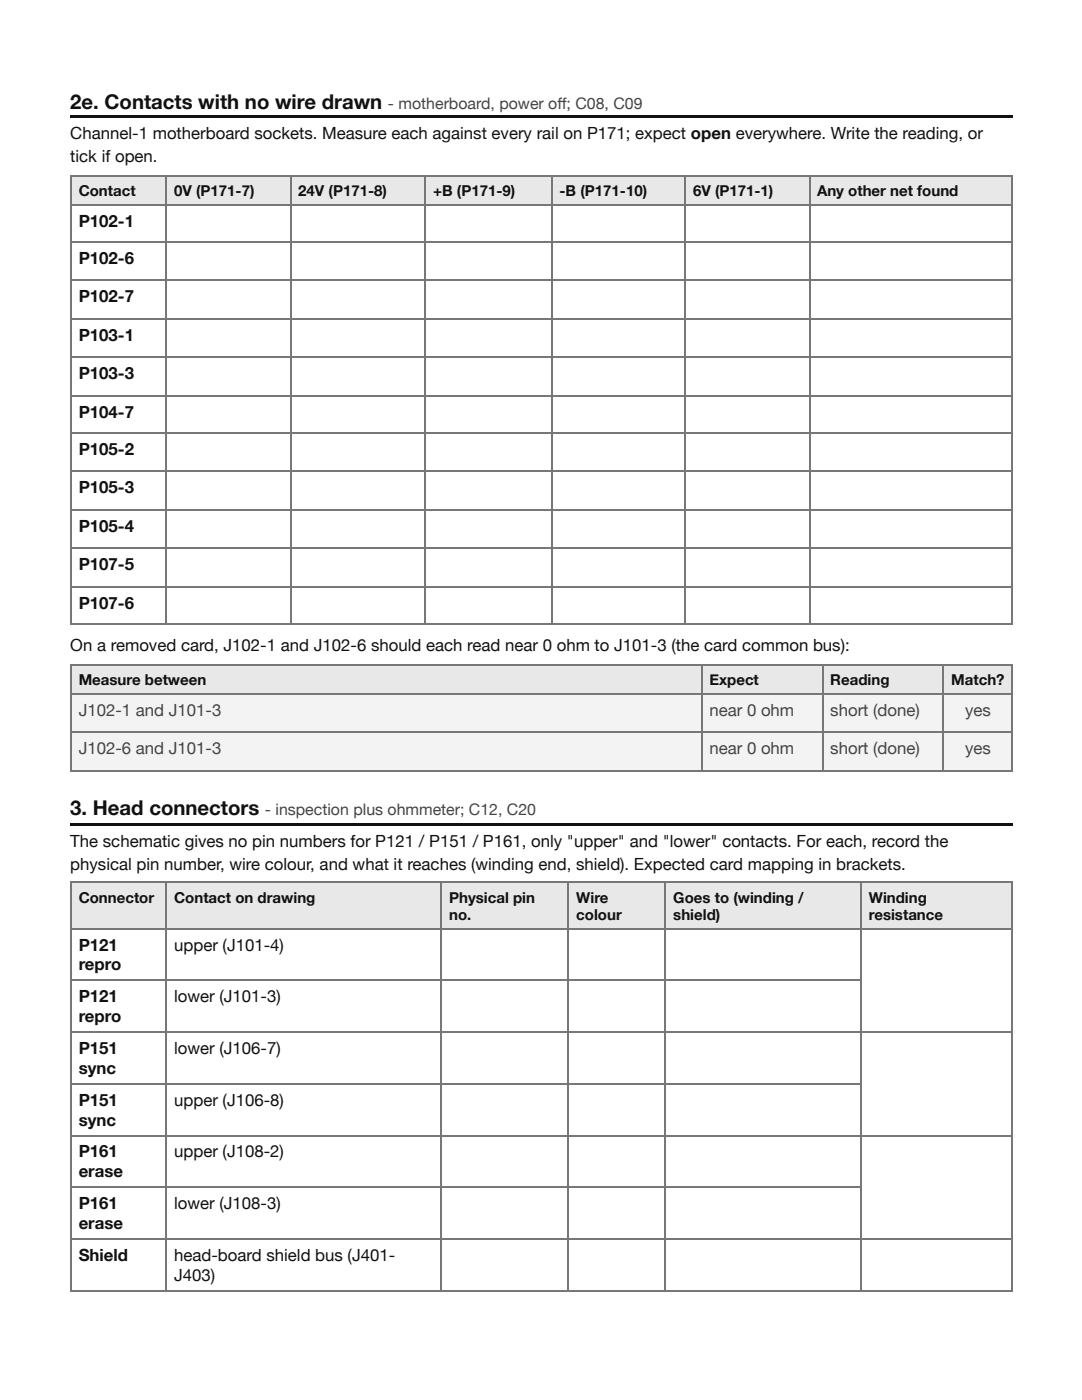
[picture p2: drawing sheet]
<svg xmlns="http://www.w3.org/2000/svg" width="216mm" height="279mm" viewBox="0 0 216 279" stroke-linecap="round" stroke-linejoin="round" font-family="sans-serif">
<defs><g id="words">
<g font-size="4.1" fill="#111">
<text x="14" y="21.7">2e. Contacts with no wire drawn</text>
<text x="14" y="162.7">3. Head connectors</text>
</g>
<g font-size="3.3" fill="#111">
<text x="14" y="27.8">Channel-1 motherboard sockets. Measure each against every rail on P171; expect open everywhere. Write the reading, or</text>
<text x="14" y="32.3">tick if open.</text>
<text x="15.7" y="45.2">P102-1</text>
<text x="15.7" y="52.7">P102-6</text>
<text x="15.7" y="60.3">P102-7</text>
<text x="15.7" y="68">P103-1</text>
<text x="15.7" y="75.7">P103-3</text>
<text x="15.7" y="83.3">P104-7</text>
<text x="15.7" y="90.8">P105-2</text>
<text x="15.7" y="98.4">P105-3</text>
<text x="15.7" y="106.1">P105-4</text>
<text x="15.7" y="113.8">P107-5</text>
<text x="15.7" y="121.4">P107-6</text>
<text x="14" y="129.9">On a removed card, J102-1 and J102-6 should each read near 0 ohm to J101-3 (the card common bus):</text>
<text x="14" y="169.1">The schematic gives no pin numbers for P121 / P151 / P161, only &quot;upper&quot; and &quot;lower&quot; contacts. For each, record the</text>
<text x="14" y="173.6">physical pin number, wire colour, and what it reaches (winding end, shield). Expected card mapping in brackets.</text>
<text x="15.7" y="189.7">P121</text>
<text x="34.7" y="189.7">upper (J101-4)</text>
<text x="15.7" y="193.7">repro</text>
<text x="15.7" y="200">P121</text>
<text x="15.7" y="204">repro</text>
<text x="34.7" y="200">lower (J101-3)</text>
<text x="15.7" y="210.3">P151</text>
<text x="15.7" y="214.3">sync</text>
<text x="34.7" y="210.3">lower (J106-7)</text>
<text x="15.7" y="220.7">P151</text>
<text x="34.7" y="220.7">upper (J106-8)</text>
<text x="15.7" y="224.6">sync</text>
<text x="15.7" y="231">P161</text>
<text x="34.7" y="231">upper (J108-2)</text>
<text x="15.7" y="234.9">erase</text>
<text x="15.7" y="241.3">P161</text>
<text x="15.7" y="245.3">erase</text>
<text x="34.7" y="241.3">lower (J108-3)</text>
<text x="15.7" y="251.6">Shield</text>
<text x="34.7" y="251.6">head-board shield bus (J401-</text>
<text x="34.7" y="255.6">J403)</text>
</g>
<g font-size="3.3" fill="#444">
<text x="15.7" y="142.9">J102-1 and J101-3</text>
<text x="141.6" y="142.9">near 0 ohm</text>
<text x="165.7" y="142.9">short (done)</text>
<text x="192.6" y="142.9">yes</text>
<text x="15.7" y="150.5">J102-6 and J101-3</text>
<text x="141.6" y="150.5">near 0 ohm</text>
<text x="165.7" y="150.5">short (done)</text>
<text x="192.6" y="150.5">yes</text>
</g>
<g font-size="3.2" fill="#444">
<text x="77.4" y="21.7">- motherboard, power off ; C08, C09</text>
<text x="52.9" y="162.7">- inspection plus ohmmeter; C12, C20</text>
</g>
<g font-size="3" fill="#111">
<text x="15.7" y="39.2">Contact</text>
<text x="34.7" y="39.2">0V (P171-7)</text>
<text x="59.5" y="39.2">24V (P171-8)</text>
<text x="86.4" y="39.2">+B (P171-9)</text>
<text x="111.7" y="39.2">-B (P171-10)</text>
<text x="138.3" y="39.2">6V (P171-1)</text>
<text x="163" y="39.2">Any other net found</text>
<text x="15.7" y="136.8">Measure between</text>
<text x="141.6" y="136.8">Expect</text>
<text x="165.7" y="136.8">Reading</text>
<text x="189.8" y="136.8">Match?</text>
<text x="15.7" y="180.2">Connector</text>
<text x="34.7" y="180.2">Contact on drawing</text>
<text x="89.6" y="180.2">Physical pin</text>
<text x="89.6" y="183.6">no.</text>
<text x="115" y="180.2">Wire</text>
<text x="115" y="183.6">colour</text>
<text x="134.4" y="180.2">Goes to (winding /</text>
<text x="134.4" y="183.6">shield)</text>
<text x="173.4" y="180.2">Winding</text>
<text x="173.4" y="183.6">resistance</text>
</g>
</g></defs>
<path d="M14 23h188v.5h-188z" fill="#111"/>
<g fill="#e8e8e8">
<path d="M14.3 34.9h19v5.8h-19z"/>
<path d="M33.3 34.9h24.6v5.8h-24.6z"/>
<path d="M57.9 34.9h27v5.8h-27z"/>
<path d="M84.9 34.9h25.2v5.8h-25.2z"/>
<path d="M110.1 34.9h26.7v5.8h-26.7z"/>
<path d="M136.8 34.9h24.6v5.8h-24.6z"/>
<path d="M161.4 34.9h40.6v5.8h-40.6z"/>
</g>
<g fill="none" stroke="#777" stroke-width=".26">
<path d="M14 35.1h188M14.2 34.9v89.7M33.2 34.9v89.7M58.1 34.9v89.7M84.8 34.9v89.7M110.2 34.9v89.7M136.7 34.9v89.7M161.5 34.9v89.7M14 40.9h188M14 48.3h188M14 56h188M14 63.6h188"/>
<path d="M14 71.3h188M14 79h188M14 86.4h188M14 94.1h188M14 101.7h188M14 109.4h188M14 117.1h188M14 124.5h188"/>
</g>
<path d="M202 34.9v89.7" fill="none" stroke="#777" stroke-width=".2"/>
<g fill="#e8e8e8">
<path d="M14.3 132.8h125.7v5.8h-125.7z"/>
<path d="M140 132.8h24v5.8h-24z"/>
<path d="M164 132.8h24.4v5.8h-24.4z"/>
<path d="M188.4 132.8h13.6v5.8h-13.6z"/>
</g>
<g fill="#f3f3f3">
<path d="M14.3 138.6h125.7v7.4h-125.7z"/>
<path d="M140 138.6h24v7.4h-24z"/>
<path d="M164 138.6h24.4v7.4h-24.4z"/>
<path d="M188.4 138.6h13.6v7.4h-13.6z"/>
<path d="M14.3 146h125.7v7.7h-125.7z"/>
<path d="M140 146h24v7.7h-24z"/>
<path d="M164 146h24.4v7.7h-24.4z"/>
<path d="M188.4 146h13.6v7.7h-13.6z"/>
</g>
<path d="M14 132.7h188M14 138.5h188M14.2 132.6v21.4M140.1 132.6v21.4M164.2 132.6v21.4M188.3 132.6v21.4M14 146.2h188M14 153.9h188" fill="none" stroke="#777" stroke-width=".26"/>
<path d="M202 132.6v21.4" fill="none" stroke="#777" stroke-width=".2"/>
<path d="M14 164.3h188v.5h-188z" fill="#111"/>
<g fill="#e8e8e8">
<path d="M14.3 176.2h19v9.3h-19z"/>
<path d="M33.3 176.2h54.8v9.3h-54.8z"/>
<path d="M88.1 176.2h25.4v9.3h-25.4z"/>
<path d="M113.5 176.2h19.3v9.3h-19.3z"/>
<path d="M132.8 176.2h38.9v9.3h-38.9z"/>
<path d="M171.7 176.2h30.3v9.3h-30.3z"/>
</g>
<g fill="none" stroke="#777" stroke-width=".26">
<path d="M14 176.1h188M14.2 175.9v81.8M33.2 175.9v81.8M88 175.9v81.8M113.4 175.9v81.8M132.7 175.9v81.8M171.8 175.9v81.8M14 185.3h188M14 195.7h158M14 206h188M14 216.3h158M14 226.6h188"/>
<path d="M14 236.9h158M14 247.3h188M14 257.6h188"/>
</g>
<path d="M202 175.9v81.8" fill="none" stroke="#777" stroke-width=".2"/>
<use href="#words"/>
</svg>
